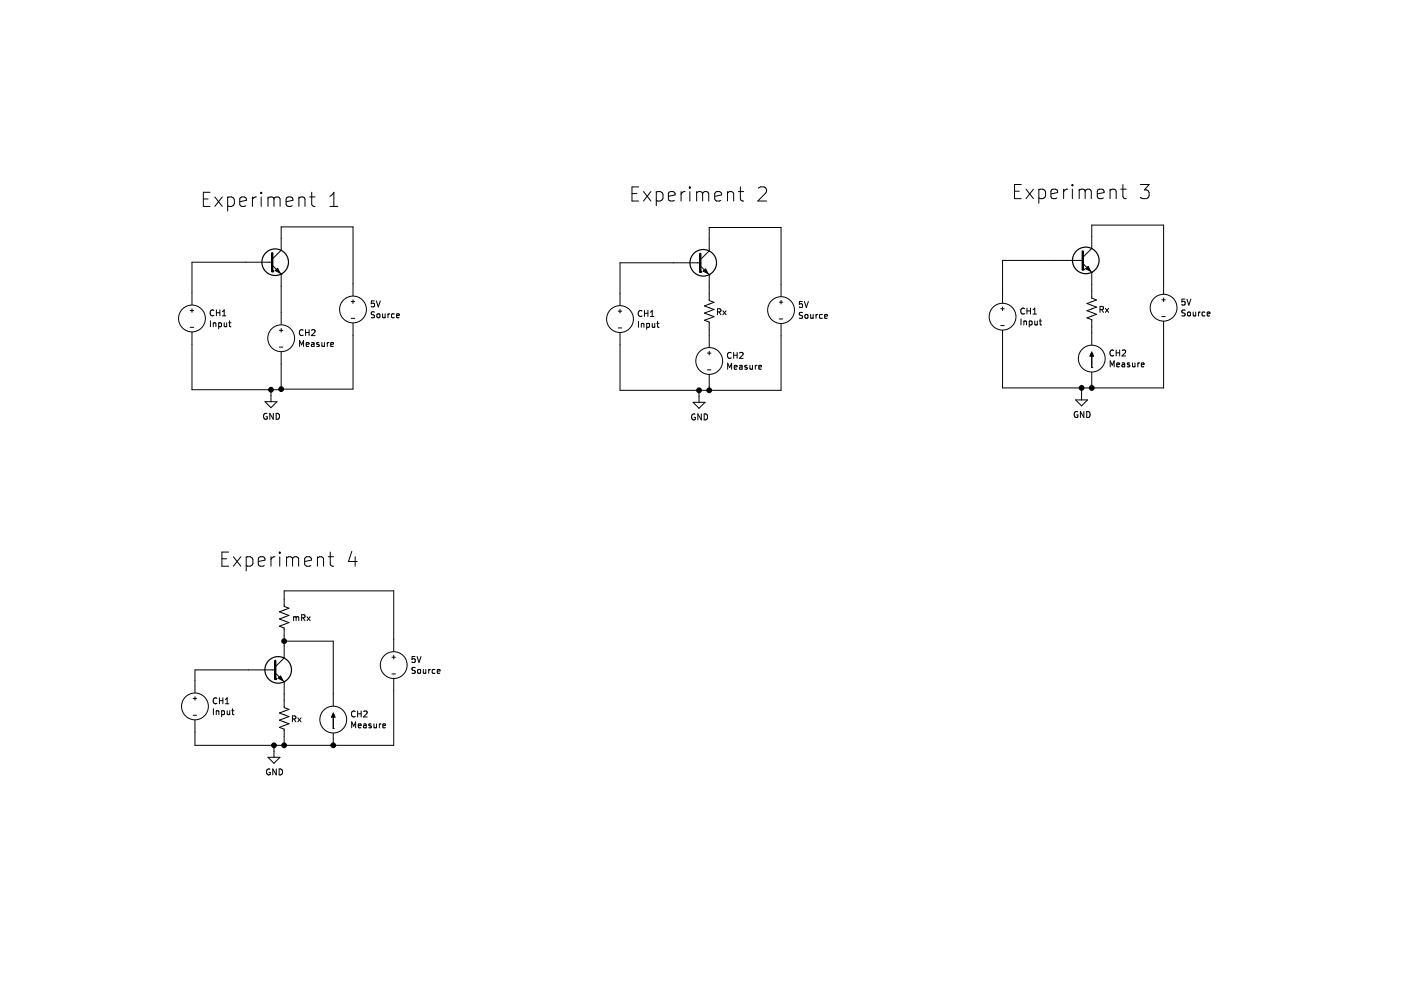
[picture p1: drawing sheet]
<svg xmlns="http://www.w3.org/2000/svg" width="297mm" height="210mm" viewBox="0 0 297 210" stroke-linecap="round" stroke-linejoin="round" font-family="sans-serif">
<path d="M.1 0h297v209.9h-297z" fill-rule="evenodd" fill="#fff" stroke="#fff" stroke-width=".21"/>
<g fill="none" stroke="#000" stroke-width=".25">
<circle cx="58.3" cy="55.6" r="2.82"/>
<circle cx="149.1" cy="55.7" r="2.82"/>
<circle cx="230.2" cy="55.2" r="2.82"/>
<circle cx="59" cy="142" r="2.82"/>
</g>
<g fill="none" stroke="#000" stroke-width=".21">
<path d="M135.4 39.6h-1.4v3h1.4M146.3 39.6v.3M146.3 39.6l-.2 .2 .2 .1M146.3 39.6l.1 .2-.1 .1M157 39.6v2.6l.1 .3 .6 .1M160.8 39.9l.4-.3h.8a.81 .81 0 0 1 .4 1.3l-1.7 1.7h1.8M216.5 39.1h-1.4v3h1.4M227.4 39.1v.3M227.4 39.1l-.2 .2 .2 .1M227.4 39.1l.1 .2-.1 .1M238.1 39.1v2.6l.1 .3 .6 .1M241.8 39.1h1.8l-1 1.2a.78 .78 0 0 1 1 .5v.7l-.2 .5-.3 .1h-.9l-.4-.3"/>
<path d="M43.1 42.2h1M44.5 40.8h-1.4v3h1.4M45.6 41.8l1.5 2M47.1 41.8l-1.5 2M48.3 41.9l.8-.1 .4 .2 .2 .3v.9l-.2 .3-.4 .3-.8-.2M48.3 41.8v3M50.8 42.8l1.5-.3-.2-.6-.8-.1-.3 .1-.2 .3 .2 1.4 .3 .2 .8-.2M53.5 41.8v2M54.4 41.8a.82 .82 0 0 0-.9 .5M55.4 40.8v.2M55.4 41.8v2M55.4 40.8l-.2 .1 .2 .1"/>
<path d="M55.4 40.8l.1 .1-.1 .1M56.8 42a.74 .74 0 0 1 1.3 .2M56.8 41.8v2M57.7 55l1.9-1.9v-5h15.2v14.6M57.7 56.2l1.9 1.9M57.8 55.6h-17.1v9M58.1 42.2v1.6M58.1 42.2l.4-.4 .7 .1 .2 .3v1.6M59.6 58.1h.1M59.6 58.1v10.7M60.7 42.8l1.4-.3-.2-.6-.8-.1-.4 .4v1.1l.1 .3 .3 .2 .8-.2M63.4 42a.76 .76 0 0 1 1.3 .2v1.6"/>
<path d="M63.4 41.8v2M65.7 41.8h1.1M66.1 40.8v2.5l.1 .3 .6 .2M69.9 43.8h1.7M69.9 41.6l.9-.8v3M134 41h1M136.4 40.6l1.6 2M138 40.6l-1.6 2M139.1 40.8l.9-.2 .4 .3 .2 .3v.8l-.2 .3-.4 .3-.9-.1M139.1 40.6v3M141.7 41.6l1.4-.3-.1-.5-.9-.2-.3 .2-.1 .2 .1 1.5 .3 .1 .9-.1M144.4 40.6v2"/>
<path d="M145.3 40.6a.82 .82 0 0 0-.9 .6M146.3 40.6v2M147.7 40.9a.74 .74 0 0 1 1.3 .1M147.7 40.6v2M148.5 55.1l1.9-1.9v-5h15.2v14.6M148.5 56.4l1.9 1.9M148.6 55.7h-17.1v9M149 41l.4-.4 .7 .2 .2 .2v1.6M149 41v1.6M150.4 58.3h.1M150.4 58.3v5.4l1 .4-2 .8 2 .7-2 .8 2 .7-2 .8 1 .4v5.3M151.5 41.6l1.5-.3-.2-.5-.8-.2-.5 .4v1.2l.2 .3 .3 .1 .8-.1"/>
<path d="M154.3 40.6v2M154.3 40.9a.76 .76 0 0 1 1.2 .1v1.6M156.5 40.6h1.2M215.1 40.5h1M217.5 40.1l1.6 2M219.1 40.1l-1.6 2M220.3 40.3l.8-.2 .4 .3 .2 .3v.8l-.2 .3-.4 .3-.8-.1M220.3 40.1v3M222.8 41.1l1.4-.3-.1-.5-.8-.2-.4 .2-.1 .2 .1 1.5 .4 .1 .8-.1M225.5 40.1v2M226.4 40.1a.82 .82 0 0 0-.9 .6M227.4 40.1v2"/>
<path d="M228.8 40.4a.74 .74 0 0 1 1.3 .1M228.8 40.1v2M229.6 54.6l1.9-1.9v-5h15.2v14.6M229.6 55.8l1.9 2M229.7 55.2h-17.1v9M230.1 40.5l.4-.4 .7 .2 .2 .2v1.6M230.1 40.5v1.6M231.5 57.8h.1M231.5 57.8v5.4l1 .4-2 .8 2 .7-2 .8 2 .7-2 .8 1 .4v5.3M232.6 41.1l1.5-.3-.2-.5-.8-.2-.5 .4v1.2l.2 .3 .3 .1 .8-.1M235.4 40.1v2M235.4 40.4a.76 .76 0 0 1 1.3 .1v1.6"/>
<path d="M237.6 40.1h1.2M40.3 65.9h.8M40.3 69.4h.8M40.7 70.4v12.2h18.9v-8M40.7 65.5v.7M44.6 68v1.3M45.2 68.6l.5-.1 .1 .8M45.2 68.4v.9M45.3 65.8a.56 .56 0 0 0-.7 .5 .56 .56 0 0 0 .7 .5M45.9 65.7v1.3M45.9 66.3h.7M46.4 68.5l.3-.1 .3 .3-.2 .5h-.4"/>
<path d="M46.4 68.4v1.3M46.6 65.7v1.3M47.1 67h.8M47.1 66.1l.4-.4v1.3M47.5 68.4l.1 .8h.5M48.1 68.4v.9M48.5 68.4h.5M48.7 68v1.1l.3 .2M59.2 70h.8M59.2 73.6h.8M59.6 69.7v.7M63.5 73.5v-1.3l.5 .9 .4-.9v1.3"/>
<path d="M64.3 70a.56 .56 0 0 0-.8 .5 .56 .56 0 0 0 .8 .5M64.8 69.9v1.3M64.8 70.5h.7M64.9 73l.6-.1v-.2l-.4-.1-.2 .2 .1 .6h.5M65.5 69.9v1.3M66.1 70l.4-.1 .3 .3-.8 1h.8M66.1 72.7h.4l.1 .8M66.6 72.9l-.6 .3 .1 .2h.5M67.6 72.7l-.3-.1-.1 .2v.2l.4 .1v.3h-.4M68.2 72.6l.1 .8 .5-.1M68.8 72.6v.9M69.4 72.6v.9"/>
<path d="M69.7 72.6l-.3 .3M70.1 73l.6-.1v-.2l-.4-.1-.2 .2 .1 .6h.5M74.5 63.9h.7M74.5 67.5h.7M74.8 63.6v.7M74.8 68.5v14h-15.2M79.4 63.8h-.6l-.1 .6 .2-.1 .4 .1 .1 .5-.2 .2-.5-.2M79.4 66.2l-.5-.1-.1 .1v.5l.6 .2v.2l-.2 .3-.5-.1M79.8 63.8l.4 1.3 .4-1.3M80 66.6l.5 .1v.6l-.3 .1-.3-.3zM81.1 66.5l.1 .8 .4-.1M81.6 66.5v.9"/>
<path d="M82.3 66.5v.9M82.6 66.5l-.3 .3M83.6 66.6l-.4-.1-.2 .3 .1 .5h.5M84.1 66.9l.6-.1-.1-.2-.3-.1-.2 .2v.6h.5M131.1 66h.7M131.1 69.5h.7M131.5 65.6v.8M135.4 68.1v1.3M136 68.7l.5-.1v.8M136 68.6v.8M136.1 66a.56 .56 0 0 0-.8 .5 .56 .56 0 0 0 .8 .5M136.6 65.8v1.3"/>
<path d="M136.6 66.4h.8M137.1 68.6h.4l.2 .2-.1 .6h-.5M137.1 68.6v1.2M137.4 65.8v1.3M137.9 67.1h.7M137.9 66.2l.4-.4v1.3M138.3 68.6v.8l.5-.1M138.8 68.6v.8M139.2 68.6h.5M139.4 68.1v1.1l.3 .2M150 74.9h.7M150 78.4h.7"/>
<path d="M150.4 74.5v.7M150.4 79.5v3.3M152.1 66.1h.6l.2-.2-.1-.3-.7-.1v1.2M152.4 66.1l.5 .6M153.3 65.9l.6 .8M153.9 65.9l-.6 .8M154.3 78.3v-1.3l.4 .9 .4-.9v1.3M155 74.8a.56 .56 0 0 0-.8 .5 .56 .56 0 0 0 .8 .6M155.5 74.7v1.3M155.5 75.3h.8M155.7 77.9l.6-.1-.1-.3h-.3l-.2 .1v.6h.5M156.3 74.7v1.3"/>
<path d="M156.8 74.8l.5-.1 .3 .4-.8 .9h.8M156.8 77.5h.5v.8M157.3 77.8l-.5 .2v.2h.5M158.4 77.5h-.3l-.2 .1 .1 .2 .4 .1v.3h-.5M159 77.5v.7h.5M159.5 77.5v.8M160.1 77.5v.8M160.5 77.5l-.4 .2M160.9 77.9l.6-.1-.1-.3h-.3l-.2 .1v.6h.5M165.2 64.1h.8M165.2 67.6h.8M165.6 63.7v.8"/>
<path d="M165.6 68.7v14.1h-34.1v-12.2M170.1 63.9h-.6v.6l.1-.1 .5 .1v.6l-.2 .1-.4-.1M170.2 66.3l-.5-.1-.2 .2 .1 .4 .5 .2 .1 .3-.3 .2-.4-.1M170.5 63.9l.5 1.3 .4-1.3M170.8 66.7l.5 .1-.1 .6-.3 .1-.2-.2zM171.9 66.7v.7h.5M172.4 66.7v.8M173 66.7v.8M173.4 66.7l-.4 .2M174.4 66.7h-.4l-.3 .2 .1 .5h.6M174.8 67.1l.6-.1v-.3h-.4l-.2 .1 .1 .6h.5M212.2 65.5h.7"/>
<path d="M212.2 69h.7M212.6 65.1v.8M216.5 67.6v1.3M217.1 68.2l.5-.1v.8M217.1 68.1v.8M217.2 65.4a.56 .56 0 0 0-.8 .6 .56 .56 0 0 0 .8 .5M217.7 65.3v1.3M217.7 65.9h.8M218.2 68.1h.4l.2 .2-.1 .5h-.5M218.2 68.1v1.2M218.5 65.3v1.3M219 66.6h.7"/>
<path d="M219 65.7l.4-.4v1.3M219.4 68.1v.7h.5M219.9 68.1v.8M220.4 68.1h.4M220.5 67.6v1.1l.3 .2M231.3 75.1l-.1 .3h.5l-.1-.3M231.5 75h.1M231.5 77.9h.1M231.5 74.9v3M231.5 78.9v3.3M231.5 75l.1 .1M231.5 74.6l.4 .9h-.8z"/>
<path d="M231.5 75l.1 .3h-.3l.3-.2M231.5 75h-.2l.2 .3M233.2 65.6h.6l.2-.2-.1-.3-.7-.1v1.2M233.5 65.6l.5 .6M234.4 65.4l.7 .8M235.1 65.4l-.7 .8M235.4 77.8v-1.3l.4 .9 .4-.9v1.3M236.1 74.3a.56 .56 0 0 0-.8 .5 .56 .56 0 0 0 .8 .5M236.7 74.2v1.3M236.7 74.8h.7M236.8 77.4l.6-.2-.1-.2-.3-.1-.2 .2v.6h.5M237.4 74.2v1.3"/>
<path d="M237.9 74.3l.5-.1 .3 .4-.8 .9h.8M237.9 77h.5l.1 .8M238.5 77.2l-.6 .3v.2h.6M239.5 77l-.3-.1-.2 .2 .1 .2 .4 .1v.3h-.5M240.1 76.9l.1 .8h.4M240.6 76.9v.9M241.2 76.9v.9M241.6 76.9l-.4 .3M242 77.4l.6-.2-.1-.2-.3-.1-.2 .2v.6h.5M246.3 63.6h.8M246.3 67.1h.8M246.7 63.2v.7"/>
<path d="M246.7 68.2v14h-34.1v-12.1M251.2 63.4h-.6v.6l.1-.1 .5 .1v.6l-.2 .1-.4-.1M251.3 65.8l-.5-.1-.2 .2 .1 .4 .5 .2 .1 .3-.3 .2-.4-.1M251.7 63.4l.4 1.3 .4-1.3M251.9 66.2l.5 .1-.1 .6-.3 .1-.2-.2zM253 66.2v.7h.5M253.5 66.2v.8M254.1 66.2v.8M254.5 66.2l-.4 .2M255.5 66.2h-.4l-.2 .2 .1 .5h.5M255.9 66.6l.6-.1v-.3h-.4l-.2 .1 .1 .6h.5M56.2 85.2h2.5l-1.2 1.2z"/>
<path d="M56.6 87.7a.59 .59 0 0 0-.7 .6 .59 .59 0 0 0 .7 .5l.1-.4h-.3M57.5 82.6v2.6M57.9 87.6v1.3l-.7-1.3v1.3M58.5 87.6a.64 .64 0 0 1 .8 .7 .64 .64 0 0 1-.8 .6zM146.9 85.3h2.6l-1.3 1.3zM147.3 87.8a.59 .59 0 0 0-.7 .6 .59 .59 0 0 0 .7 .6l.1-.5h-.2M148.2 82.8v2.5M148.7 87.8v1.2l-.7-1.2v1.2M149.3 87.8a.64 .64 0 0 1 .7 .6 .64 .64 0 0 1-.7 .6zM228 84.8h2.6l-1.3 1.3zM228.5 87.3a.59 .59 0 0 0-.8 .6 .59 .59 0 0 0 .8 .6v-.5h-.2M229.3 82.2v2.6"/>
<path d="M229.8 87.3v1.2l-.7-1.2v1.2M230.4 87.3a.64 .64 0 0 1 .7 .6 .64 .64 0 0 1-.7 .6zM47 118.5h1.1M48.5 117.1h-1.5v2.9h1.5M49.5 118l1.6 2M51.1 118l-1.6 2M52.2 118.2l.8-.2 .5 .3 .1 .3v.9l-.1 .3-.5 .2-.8-.1M52.2 118v3M54.8 119.1l1.4-.3-.2-.6-.8-.2-.3 .2-.1 .3 .1 1.4 .3 .1 .8-.1M57.5 118v2M58.3 118a.82 .82 0 0 0-.8 .6M59.3 117.1v.2"/>
<path d="M59.3 118v2M59.3 117.1l-.1 .1 .1 .1M59.3 117.1l.2 .1-.2 .1M60.8 118.3a.74 .74 0 0 1 1.2 .2M60.8 118v2M62 118.5l.5-.5 .7 .2 .1 .3v1.5M62 118.5v1.5M64.6 119.1l1.4-.3-.1-.6-.9-.2-.4 .5v1.1l.1 .3 .3 .1 .9-.1M67.3 118.3a.76 .76 0 0 1 1.3 .2v1.5M67.3 118v2M69.6 118h1.1M70 117.1v2.5l.2 .3 .5 .1"/>
<path d="M74.6 116.9l-.7 2.2h1.8M75.3 118v2M60.2 135.9h10.5v13.7M62.3 130.8v.8M62.3 130.9l.3-.1 .2 .1M62.8 130.9l.2-.1h.3v.8M62.8 130.9v.7M64 131l.6-.1v-.4l-.6-.2v1.3M64.2 131l.5 .6M65.1 130.8l.7 .8M65.8 130.8l-.7 .8M83.1 139.3h.7"/>
<path d="M83.5 138.1v-12.8h-23.3v3.3l1.1 .4-2.1 .7 2.1 .8-2.1 .7 2.1 .8-2.1 .8 1 .3v6.4l-1.9 1.9M83.5 139v.7M88 139.2h-.6l-.1 .6 .2-.1h.4l.1 .6-.2 .2-.5-.2M88.4 139.2l.4 1.3 .5-1.3M41 148.1h.7M41 151.7h.7M41.3 147.7v.8M45.2 150.3v1.2M45.9 150.8l.4-.1 .1 .8M45.9 150.7v.8M46 148.1a.56 .56 0 0 0-.8 .5 .56 .56 0 0 0 .8 .5M46.5 147.9v1.3"/>
<path d="M46.5 148.6h.8M47 150.7h.4l.2 .2-.1 .6h-.5M47 150.7v1.3M47.3 147.9v1.3M47.8 149.2h.7M47.8 148.3l.4-.4v1.3M48.2 150.7v.8l.5-.1M48.7 150.7v.8M49.1 150.7h.5M49.3 150.3v1l.3 .2M58.1 158v2.6M58.3 142.7l1.9 1.9"/>
<path d="M58.5 142h-17.2v4.9M60.2 144.6h.1M60.2 144.6v5.4l1.1 .4-2.1 .8 2.1 .7-2.1 .8 2.1 .8-2.1 .7 1 .4v3.4M62 152.4h.6l.1-.2v-.3l-.7-.1v1.3M62.3 152.4l.4 .7M63.1 152.2l.7 .9M63.8 152.2l-.7 .9M70.5 151.7l-.1 .2h.5l-.1-.2M70.7 151.6h.1M70.7 154.5h.1M70.7 151.4v3.1M70.7 155.5v2.5"/>
<path d="M70.7 151.6l.1 .1M70.7 151.2l.3 .9h-.7zM70.7 151.6l.1 .2h-.3l.3-.1M70.7 151.6h-.2l.2 .2M74.6 154.3v-1.2l.4 .9 .4-.9v1.2M75.3 150.9a.56 .56 0 0 0-.8 .5 .56 .56 0 0 0 .8 .5M75.8 150.7v1.3M75.8 151.3h.8M76 153.9l.6-.1-.1-.3h-.4l-.1 .2v.6h.5M76.6 150.7v1.3M77.1 150.9l.5-.2 .2 .4-.7 .9h.7M77.1 153.5h.5v.8"/>
<path d="M77.6 153.8l-.5 .2v.3h.5M78.7 153.5h-.3l-.2 .2v.1l.5 .2v.3h-.5M79.3 153.5v.8l.5-.1M79.8 153.5v.8M80.4 153.5v.8M80.8 153.5l-.4 .2M81.2 153.9l.6-.1-.1-.3h-.4l-.1 .2v.6h.5M83.1 142.9h.7M83.5 143.9v14.1h-42.2v-5.3M88 141.6l-.4-.1-.2 .1v.5l.6 .2v.2l-.2 .3-.5-.1M88.7 142l.4 .1v.6l-.3 .1-.3-.3zM89.7 141.9l.1 .8 .5-.1"/>
<path d="M90.3 141.9v.9M90.9 141.9v.9M91.2 141.9l-.3 .3M92.2 142l-.3-.1-.3 .3 .1 .5h.5M92.7 142.3l.6-.1v-.2l-.4-.1-.2 .2 .1 .6h.5M56.8 160.6h2.6l-1.3 1.2zM57.2 163.1a.59 .59 0 0 0-.7 .6 .59 .59 0 0 0 .7 .5l.1-.4h-.2M58.6 163v1.3l-.8-1.3v1.3M59.2 163a.64 .64 0 0 1 .7 .7 .64 .64 0 0 1-.7 .6z"/>
<circle cx="40.7" cy="67.5" r="2.84"/>
<circle cx="59.6" cy="71.7" r="2.84"/>
<circle cx="74.8" cy="65.6" r="2.84"/>
<circle cx="131.5" cy="67.7" r="2.84"/>
<circle cx="150.4" cy="76.5" r="2.84"/>
<circle cx="165.6" cy="65.7" r="2.84"/>
<circle cx="212.6" cy="67.1" r="2.84"/>
<circle cx="231.5" cy="76" r="2.84"/>
<circle cx="246.7" cy="65.2" r="2.84"/>
<circle cx="41.3" cy="149.8" r="2.84"/>
<circle cx="70.7" cy="152.6" r="2.84"/>
<circle cx="83.5" cy="141" r="2.84"/>
</g>
<path d="M57.7 53.7v3.8M148.5 53.8v3.8M229.6 53.3v3.8M58.3 140.1v3.8" fill="none" stroke="#000" stroke-width=".51"/>
<g fill="#000">
<circle cx="57.7" cy="57.5" r=".25"/>
<circle cx="148.5" cy="57.6" r=".25"/>
<circle cx="229.6" cy="57.1" r=".25"/>
<circle cx="58.3" cy="143.9" r=".25"/>
</g>
<g fill="#000" stroke="#000" stroke-width=".21">
<path d="M58.9 56.9l.5 1-1.1-.5z" fill-rule="evenodd"/>
<path d="M149.1 57.5l.5-.5 .5 1z" fill-rule="evenodd"/>
<path d="M230.2 57l.5-.5 .5 1z" fill-rule="evenodd"/>
<path d="M59 143.8l.5-.5 .5 1z" fill-rule="evenodd"/>
<circle cx="57.5" cy="82.6" r=".51"/>
<circle cx="59.6" cy="82.5" r=".51"/>
<circle cx="148.2" cy="82.8" r=".51"/>
<circle cx="150.4" cy="82.8" r=".51"/>
<circle cx="229.3" cy="82.2" r=".51"/>
<circle cx="231.5" cy="82.2" r=".51"/>
<circle cx="60.2" cy="135.9" r=".51"/>
<circle cx="58.1" cy="158" r=".51"/>
<circle cx="60.2" cy="158" r=".51"/>
<circle cx="70.7" cy="158" r=".51"/>
</g>
</svg>
